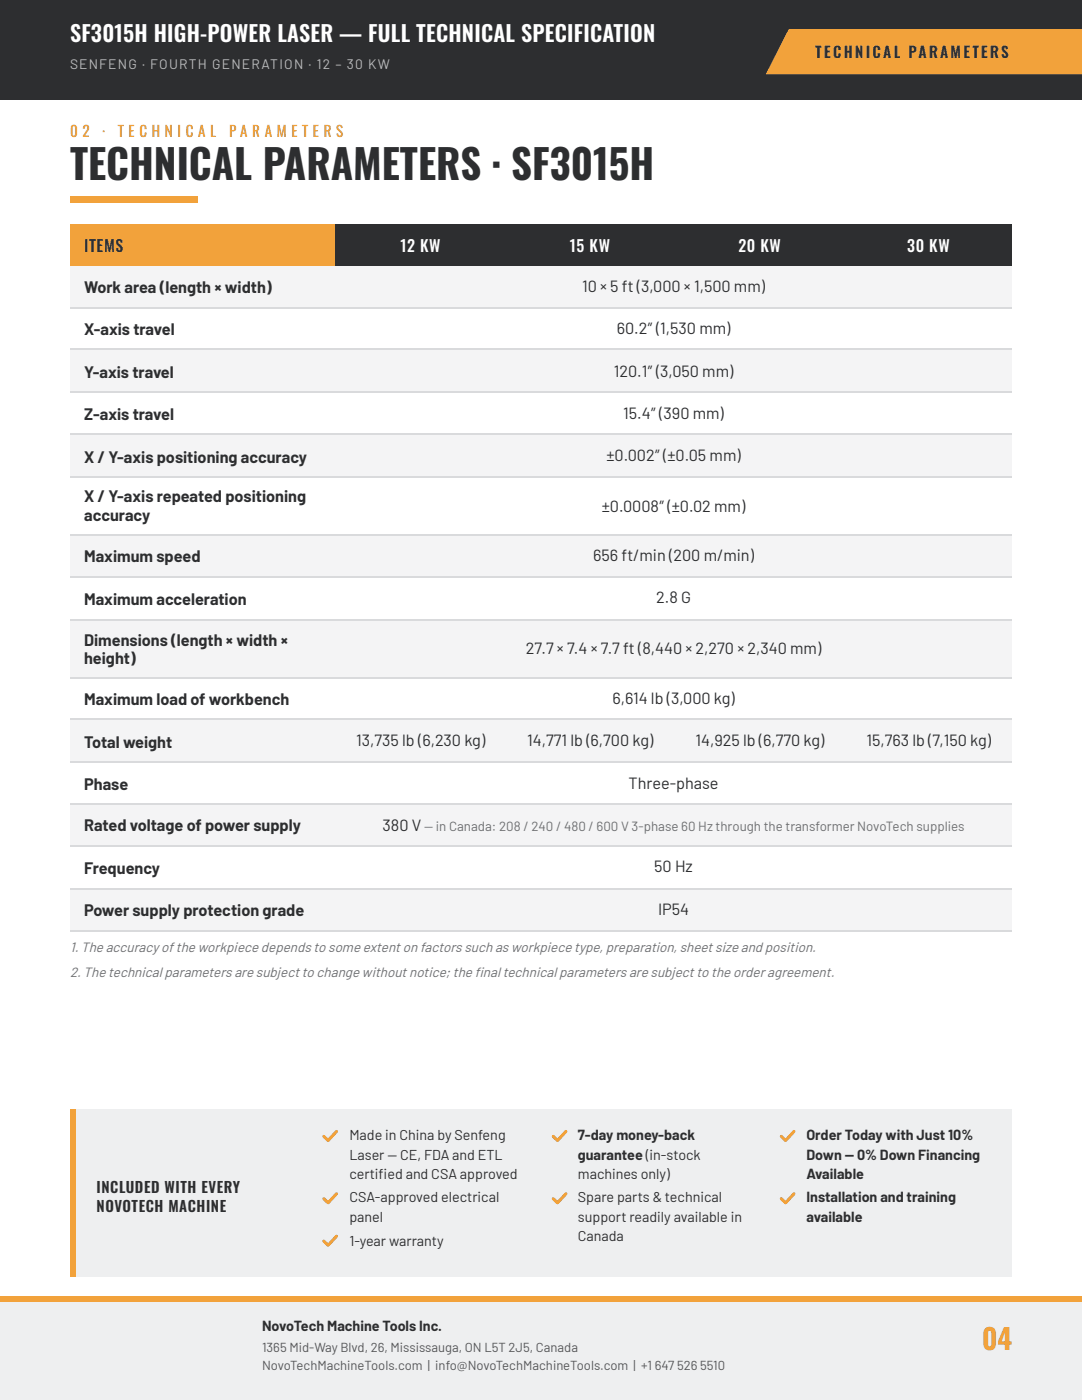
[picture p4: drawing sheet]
<svg xmlns="http://www.w3.org/2000/svg" width="216mm" height="279mm" viewBox="0 0 216 279" stroke-linecap="round" stroke-linejoin="round" font-family="sans-serif">
<defs><g id="words">
<text font-size="8.1" fill="#2d2e30" x="14" y="36">TECHNICAL PARAMETERS · SF3015H</text>
<text font-size="5.6" fill="#f2a23b" x="196" y="269.3">04</text>
<text font-size="4.4" fill="#fff" x="14" y="8.5">SF3015H HIGH-POWER LASER — FULL TECHNICAL SPECIFICATION</text>
<g font-size="3.2" fill="#2d2e30">
<text x="16.8" y="50.3">ITEMS</text>
<text x="16.8" y="58.5">Work area (length × width)</text>
<text x="116.1" y="58.2">10 × 5 ft (3,000 × 1,500 mm)</text>
<text x="16.8" y="66.9">X-axis travel</text>
<text x="123.1" y="66.7">60.2″ (1,530 mm)</text>
<text x="16.8" y="75.4">Y-axis travel</text>
<text x="122.5" y="75.1">120.1″ (3,050 mm)</text>
<text x="16.8" y="83.9">Z-axis travel</text>
<text x="124.4" y="83.6">15.4″ (390 mm)</text>
<text x="16.8" y="92.3">X / Y-axis positioning accuracy</text>
<text x="121" y="92.1">±0.002″ (±0.05 mm)</text>
<text x="16.8" y="100.3">X / Y-axis repeated positioning</text>
<text x="16.8" y="104">accuracy</text>
<text x="120.1" y="102.1">±0.0008″ (±0.02 mm)</text>
<text x="16.8" y="112.2">Maximum speed</text>
<text x="118.4" y="111.9">656 ft/min (200 m/min)</text>
<text x="16.8" y="120.7">Maximum acceleration</text>
<text x="130.9" y="120.4">2.8 G</text>
<text x="16.8" y="128.9">Dimensions (length × width ×</text>
<text x="104.9" y="130.4">27.7 × 7.4 × 7.7 ft (8,440 × 2,270 × 2,340 mm)</text>
<text x="16.8" y="132.6">height)</text>
<text x="16.8" y="140.8">Maximum load of workbench</text>
<text x="122.2" y="140.5">6,614 lb (3,000 kg)</text>
<text x="16.8" y="149.2">Total weight</text>
<text x="71.1" y="149">13,735 lb (6,230 kg)</text>
<text x="105.2" y="149">14,771 lb (6,700 kg)</text>
<text x="138.8" y="149">14,925 lb (6,770 kg)</text>
<text x="172.9" y="149">15,763 lb (7,150 kg)</text>
<text x="16.8" y="157.7">Phase</text>
<text x="125.4" y="157.4">Three-phase</text>
<text x="16.8" y="165.9">Rated voltage of power supply</text>
<text x="76.3" y="165.9">380 V</text>
<text x="16.8" y="174.4">Frequency</text>
<text x="130.6" y="174.1">50 Hz</text>
<text x="16.8" y="182.8">Power supply protection grade</text>
<text x="131.3" y="182.6">IP54</text>
</g>
<g font-size="3.2" fill="#fff">
<text x="79.9" y="50.3">12 KW</text>
<text x="113.7" y="50.3">15 KW</text>
<text x="147.3" y="50.3">20 KW</text>
<text x="181" y="50.3">30 KW</text>
</g>
<g font-size="3" fill="#2d2e30">
<text x="162.7" y="11.6">TECHNICAL PARAMETERS</text>
<text x="19.3" y="238.1">INCLUDED WITH EVERY</text>
<text x="19.3" y="241.8">NOVOTECH MACHINE</text>
</g>
<g font-size="3" fill="#e08a1e">
<text x="14" y="27.3">0</text>
<text x="16.4" y="27.3">2</text>
<text x="20.4" y="27.3">·</text>
<text x="23.5" y="27.3">T E C H N I C A L</text>
<text x="45.7" y="27.3">P A R A M E T E R S</text>
</g>
<g font-size="2.9" fill="#2d2e30">
<text x="69.7" y="227.5">Made in China by Senfeng</text>
<text x="115.3" y="227.5">7-day money-back</text>
<text x="160.9" y="227.5">Order Today with Just 10%</text>
<text x="69.7" y="231.5">Laser — CE, FDA and ETL</text>
<text x="115.3" y="231.5">guarantee (in-stock</text>
<text x="160.9" y="231.5">Down — 0% Down Financing</text>
<text x="69.7" y="235.2">certifed and CSA approved</text>
<text x="69.7" y="240">CSA-approved electrical</text>
<text x="75.6" y="235.2">i</text>
<text x="115.3" y="235.2">machines only)</text>
<text x="115.3" y="240">Spare parts &amp; technical</text>
<text x="160.9" y="235.2">Available</text>
<text x="160.9" y="240">Installation and training</text>
<text x="69.7" y="243.9">panel</text>
<text x="115.3" y="243.9">support readily available in</text>
<text x="160.9" y="243.9">available</text>
<text x="69.7" y="248.7">1-year warranty</text>
<text x="115.3" y="247.6">Canada</text>
<text x="52.3" y="265.6">NovoTech Machine Tools Inc.</text>
</g>
<text font-size="2.8" fill="#b8babd" x="14" y="13.8">SENFENG · FOURTH GENERATION · 12 – 30 KW</text>
<g font-size="2.8" fill="#6d6f73">
<text x="14" y="190">1. The accuracy of the workpiece depends to some extent on factors such as workpiece type, preparation, sheet size and position.</text>
<text x="14" y="195">2. The technical parameters are subject to change without notice; the fnal technical parameters are subject to the order agreement.</text>
<text x="94.7" y="195">i</text>
</g>
<text font-size="2.7" fill="#6d6f73" x="84.6" y="165.9">— in Canada: 208 / 240 / 480 / 600 V 3-phase 60 Hz through the transformer NovoTech supplies</text>
<g font-size="2.6" fill="#55575b">
<text x="52.3" y="269.9">1365 Mid-Way Blvd, 26, Mississauga, ON L5T 2J5, Canada</text>
<text x="52.3" y="273.3">NovoTechMachineTools.com | info@NovoTechMachineTools.com | +1</text>
<text x="130.6" y="273.3">647</text>
<text x="135.1" y="273.3">526</text>
<text x="139.7" y="273.3">5510</text>
</g>
</g></defs>
<path d="M0 0h215.9v19.8h-215.9z" fill="#2d2e30"/>
<g fill="#f2a23b">
<path d="M152.9 5.8h63v9h-63z"/>
<path d="M14 39.2h25.4v1.3h-25.4z"/>
<path d="M14 44.7h52.9v8.5h-52.9z"/>
</g>
<g fill="#2d2e30">
<path d="M66.9 44.7h34.2v8.5h-34.2z"/>
<path d="M101.1 44.7h33.6v8.5h-33.6z"/>
<path d="M134.7 44.7h34.1v8.5h-34.1z"/>
<path d="M168.8 44.7h33.1v8.5h-33.1z"/>
</g>
<g fill="#f4f4f5">
<path d="M14 53.2h52.9v8.2h-52.9z"/>
<path d="M66.9 53.2h135v8.2h-135z"/>
<path d="M14 69.8h52.9v8.5h-52.9z"/>
<path d="M66.9 69.8h135v8.5h-135z"/>
<path d="M14 86.8h52.9v8.4h-52.9z"/>
<path d="M66.9 86.8h135v8.4h-135z"/>
<path d="M14 106.6h52.9v8.5h-52.9z"/>
<path d="M66.9 106.6h135v8.5h-135z"/>
<path d="M14 123.6h52.9v11.6h-52.9z"/>
<path d="M66.9 123.6h135v11.6h-135z"/>
<path d="M14 143.7h52.9v8.4h-52.9z"/>
<path d="M66.9 143.7h34.2v8.4h-34.2z"/>
<path d="M101.1 143.7h33.6v8.4h-33.6z"/>
<path d="M134.7 143.7h34.1v8.4h-34.1z"/>
<path d="M168.8 143.7h33.1v8.4h-33.1z"/>
<path d="M14 160.6h52.9v8.2h-52.9z"/>
<path d="M66.9 160.6h135v8.2h-135z"/>
<path d="M14 177.3h52.9v8.4h-52.9z"/>
<path d="M66.9 177.3h135v8.4h-135z"/>
</g>
<g fill="none" stroke="#d9dadc" stroke-width=".26">
<path d="M14 61.5h187.9M14 69.7h187.9M14 78.2h187.9M14 86.7h187.9M14 95.1h187.9M14 106.8h187.9M14 115.2h187.9M14 123.7h187.9M14 135.3h187.9M14 143.5h187.9M14 152h187.9M14 160.5h187.9"/>
<path d="M14 168.9h187.9M14 177.4h187.9M14 185.9h187.9"/>
</g>
<path d="M14 221.5h187.9v33.3h-187.9z" fill="#eeeff0"/>
<path d="M14 221.5h1.1v33.3h-1.1z" fill="#f2a23b"/>
<path d="M67.2 225.8l-1.7 1.8-.9-.8M67.2 238.2l-1.7 1.8-.9-.8M112.9 225.8l-1.7 1.8-.8-.8M112.9 238.2l-1.7 1.8-.8-.8M158.4 225.8l-1.6 1.8-.9-.8M158.4 238.2l-1.6 1.8-.9-.8M67.2 246.7l-1.7 1.8-.9-.8" fill="none" stroke="#f2a23b" stroke-width=".6"/>
<path d="M0 258.8h215.9v20.6h-215.9z" fill="#eeeff0"/>
<path d="M0 258.8h215.9v1h-215.9z" fill="#f2a23b"/>
<use href="#words"/>
</svg>
